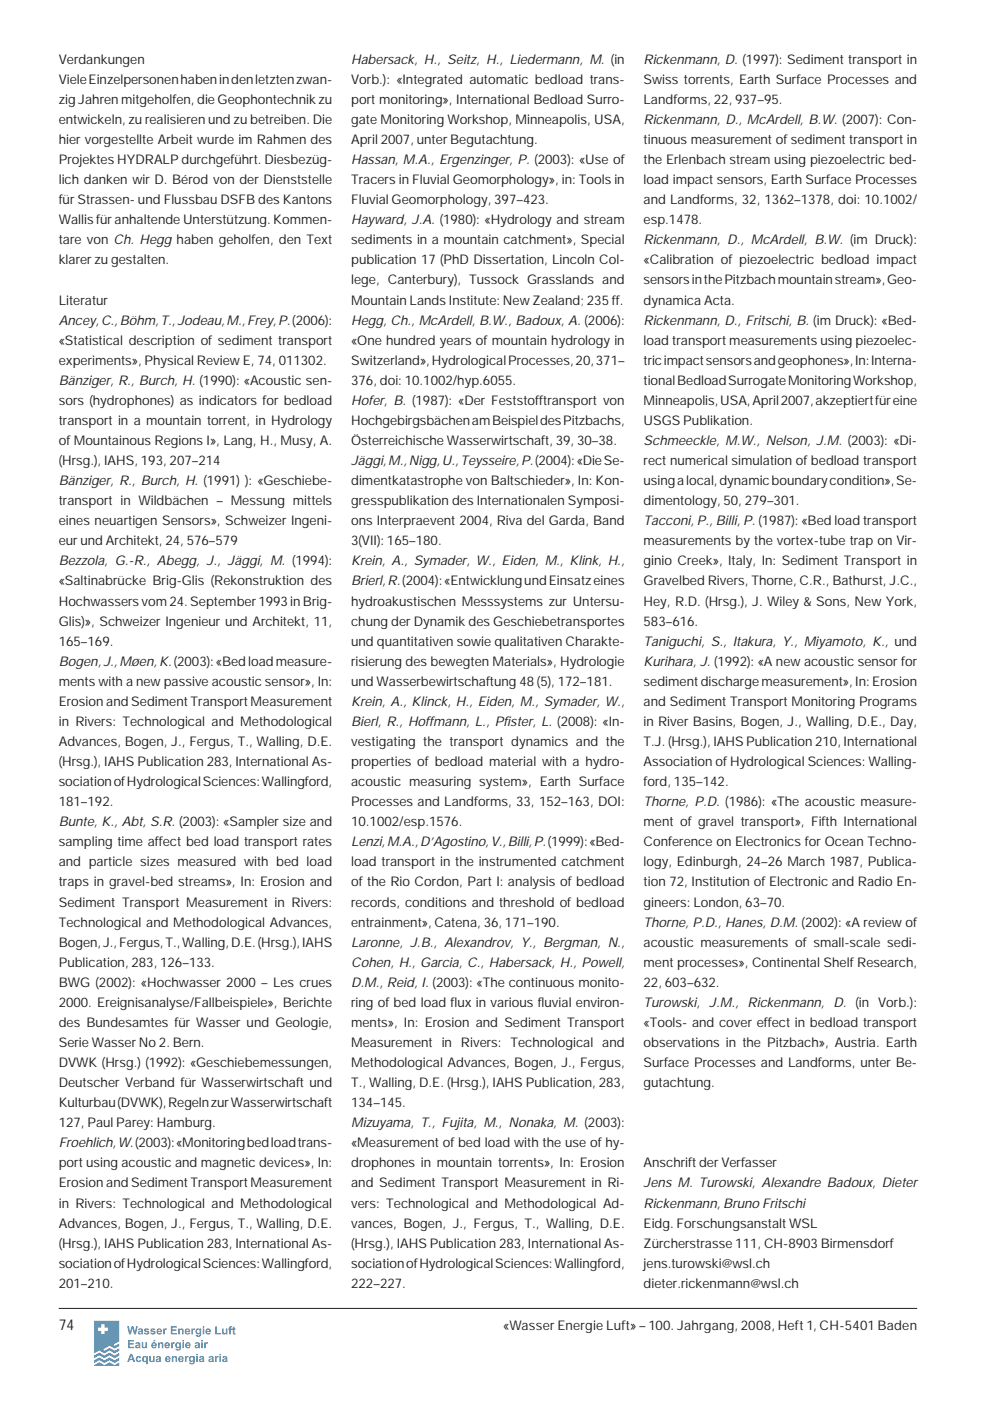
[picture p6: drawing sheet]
<svg xmlns="http://www.w3.org/2000/svg" width="210mm" height="297mm" viewBox="0 0 210 297" stroke-linecap="round" stroke-linejoin="round" font-family="sans-serif">
<defs><g id="words">
<text font-size="3.2" fill="#231f20" x="12.5" y="282">74</text>
<g font-size="2.8" fill="#231f20">
<text x="12.5" y="13.5">Verdankungen</text>
<text x="12.5" y="17.8">Viele Einzelpersonen haben in den letzten zwan-</text>
<text x="74.5" y="13.5">Habersack, H., Seitz, H., Liedermann, M. (in</text>
<text x="74.5" y="17.8">Vorb.): «Integrated automatic bedload trans-</text>
<text x="136.5" y="13.5">Rickenmann, D. (1997): Sediment transport in</text>
<text x="136.5" y="17.8">Swiss torrents, Earth Surface Processes and</text>
<text x="12.5" y="22">zig Jahren mitgeholfen, die Geophontechnik zu</text>
<text x="74.5" y="22">port monitoring», International Bedload Surro-</text>
<text x="136.5" y="22">Landforms, 22, 937–95.</text>
<text x="12.5" y="26.3">entwickeln, zu realisieren und zu betreiben. Die</text>
<text x="74.5" y="26.3">gate Monitoring Workshop, Minneapolis, USA,</text>
<text x="136.5" y="26.3">Rickenmann, D., McArdell, B.W. (2007): Con-</text>
<text x="12.5" y="30.5">hier vorgestellte Arbeit wurde im Rahmen des</text>
<text x="12.5" y="34.8">Projektes HYDRALP durchgeführt. Diesbezüg-</text>
<text x="74.5" y="30.5">April 2007, unter Begutachtung.</text>
<text x="74.5" y="34.8">Hassan, M.A., Ergenzinger, P. (2003): «Use of</text>
<text x="136.5" y="30.5">tinuous measurement of sediment transport in</text>
<text x="136.5" y="34.8">the Erlenbach stream using piezoelectric bed-</text>
<text x="12.5" y="39">lich danken wir D. Bérod von der Dienststelle</text>
<text x="74.5" y="39">Tracers in Fluvial Geomorphology», in: Tools in</text>
<text x="136.5" y="39">load impact sensors, Earth Surface Processes</text>
<text x="12.5" y="43.3">für Strassen- und Flussbau DSFB des Kantons</text>
<text x="12.5" y="47.6">Wallis für anhaltende Unterstützung. Kommen-</text>
<text x="74.5" y="43.3">Fluvial Geomorphology, 397–423.</text>
<text x="74.5" y="47.6">Hayward, J.A. (1980): «Hydrology and stream</text>
<text x="136.5" y="43.3">and Landforms, 32, 1362–1378, doi: 10.1002/</text>
<text x="136.5" y="47.6">esp.1478.</text>
<text x="12.5" y="51.8">tare von Ch. Hegg haben geholfen, den Text</text>
<text x="74.5" y="51.8">sediments in a mountain catchment», Special</text>
<text x="136.5" y="51.8">Rickenmann, D., McArdell, B.W. (im Druck):</text>
<text x="12.5" y="56.1">klarer zu gestalten.</text>
<text x="74.5" y="56.1">publication 17 (PhD Dissertation, Lincoln Col-</text>
<text x="136.5" y="56.1">«Calibration of piezoelectric bedload impact</text>
<text x="12.5" y="64.6">Literatur</text>
<text x="74.5" y="60.3">lege, Canterbury), Tussock Grasslands and</text>
<text x="74.5" y="64.6">Mountain Lands Institute: New Zealand; 235 ff.</text>
<text x="136.5" y="60.3">sensors in the Pitzbach mountain stream», Geo-</text>
<text x="136.5" y="64.6">dynamica Acta.</text>
<text x="12.5" y="68.8">Ancey, C., Böhm, T., Jodeau, M., Frey, P.(2006):</text>
<text x="74.5" y="68.8">Hegg, Ch., McArdell, B.W., Badoux, A. (2006):</text>
<text x="136.5" y="68.8">Rickenmann, D., Fritschi, B. (im Druck): «Bed-</text>
<text x="12.5" y="73.1">«Statistical description of sediment transport</text>
<text x="12.5" y="77.3">experiments», Physical Review E, 74, 011302.</text>
<text x="74.5" y="73.1">«One hundred years of mountain hydrology in</text>
<text x="74.5" y="77.3">Switzerland», Hydrological Processes, 20, 371–</text>
<text x="136.5" y="73.1">load transport measurements using piezoelec-</text>
<text x="136.5" y="77.3">tric impact sensors and geophones», In: Interna-</text>
<text x="12.5" y="81.6">Bänziger, R., Burch, H. (1990): «Acoustic sen-</text>
<text x="74.5" y="81.6">376, doi: 10.1002/hyp.6055.</text>
<text x="136.5" y="81.6">tional Bedload Surrogate Monitoring Workshop,</text>
<text x="12.5" y="85.8">sors (hydrophones) as indicators for bedload</text>
<text x="74.5" y="85.8">Hofer, B. (1987): «Der Feststofftransport von</text>
<text x="136.5" y="85.8">Minneapolis, USA, April 2007, akzeptiert für eine</text>
<text x="12.5" y="90.1">transport in a mountain torrent, in Hydrology</text>
<text x="12.5" y="94.4">of Mountainous Regions I», Lang, H., Musy, A.</text>
<text x="74.5" y="90.1">Hochgebirgsbächen am Beispiel des Pitzbachs,</text>
<text x="74.5" y="94.4">Österreichische Wasserwirtschaft, 39, 30–38.</text>
<text x="136.5" y="90.1">USGS Publikation.</text>
<text x="136.5" y="94.4">Schmeeckle, M.W., Nelson, J.M. (2003): «Di-</text>
<text x="12.5" y="98.6">(Hrsg.), IAHS, 193, 207–214</text>
<text x="74.5" y="98.6">Jäggi, M., Nigg, U., Teysseire, P.(2004): «Die Se-</text>
<text x="136.5" y="98.6">rect numerical simulation of bedload transport</text>
<text x="12.5" y="102.9">Bänziger, R., Burch, H. (1991) ): «Geschiebe-</text>
<text x="12.5" y="107.1">transport in Wildbächen – Messung mittels</text>
<text x="74.5" y="102.9">dimentkatastrophe von Baltschieder», In: Kon-</text>
<text x="74.5" y="107.1">gresspublikation des Internationalen Symposi-</text>
<text x="136.5" y="102.9">using a local, dynamic boundary condition», Se-</text>
<text x="136.5" y="107.1">dimentology, 50, 279–301.</text>
<text x="12.5" y="111.4">eines neuartigen Sensors», Schweizer Ingeni-</text>
<text x="74.5" y="111.4">ons Interpraevent 2004, Riva del Garda, Band</text>
<text x="136.5" y="111.4">Tacconi, P., Billi, P. (1987): «Bed load transport</text>
<text x="12.5" y="115.6">eur und Architekt, 24, 576–579</text>
<text x="12.5" y="119.9">Bezzola, G.-R., Abegg, J., Jäggi, M. (1994):</text>
<text x="74.5" y="115.6">3(VII): 165–180.</text>
<text x="74.5" y="119.9">Krein, A., Symader, W., Eiden, M., Klink, H.,</text>
<text x="136.5" y="115.6">measurements by the vortex-tube trap on Vir-</text>
<text x="136.5" y="119.9">ginio Creek», Italy, In: Sediment Transport in</text>
<text x="12.5" y="124.1">«Saltinabrücke Brig-Glis (Rekonstruktion des</text>
<text x="74.5" y="124.1">Brierl, R.(2004): «Entwicklung und Einsatz eines</text>
<text x="136.5" y="124.1">Gravelbed Rivers, Thorne, C.R., Bathurst, J.C.,</text>
<text x="12.5" y="128.4">Hochwassers vom 24. September 1993 in Brig-</text>
<text x="74.5" y="128.4">hydroakustischen Messsystems zur Untersu-</text>
<text x="136.5" y="128.4">Hey, R.D. (Hrsg.), J. Wiley &amp; Sons, New York,</text>
<text x="12.5" y="132.6">Glis)», Schweizer Ingenieur und Architekt, 11,</text>
<text x="12.5" y="136.9">165–169.</text>
<text x="74.5" y="132.6">chung der Dynamik des Geschiebetransportes</text>
<text x="74.5" y="136.9">und quantitativen sowie qualitativen Charakte-</text>
<text x="136.5" y="132.6">583–616.</text>
<text x="136.5" y="136.9">Taniguchi, S., Itakura, Y., Miyamoto, K., und</text>
<text x="12.5" y="141.2">Bogen, J., Møen, K.(2003): «Bed load measure-</text>
<text x="74.5" y="141.2">risierung des bewegten Materials», Hydrologie</text>
<text x="136.5" y="141.2">Kurihara, J. (1992): «A new acoustic sensor for</text>
<text x="12.5" y="145.4">ments with a new passive acoustic sensor», In:</text>
<text x="12.5" y="149.7">Erosion and Sediment Transport Measurement</text>
<text x="74.5" y="145.4">und Wasserbewirtschaftung 48 (5), 172–181.</text>
<text x="74.5" y="149.7">Krein, A., Klinck, H., Eiden, M., Symader, W.,</text>
<text x="136.5" y="145.4">sediment discharge measurement», In: Erosion</text>
<text x="136.5" y="149.7">and Sediment Transport Monitoring Programs</text>
<text x="12.5" y="153.9">in Rivers: Technological and Methodological</text>
<text x="74.5" y="153.9">Bierl, R., Hoffmann, L., Pfister, L. (2008): «In-</text>
<text x="136.5" y="153.9">in River Basins, Bogen, J., Walling, D.E., Day,</text>
<text x="12.5" y="158.2">Advances, Bogen, J., Fergus, T., Walling, D.E.</text>
<text x="74.5" y="158.2">vestigating the transport dynamics and the</text>
<text x="136.5" y="158.2">T.J. (Hrsg.), IAHS Publication 210, International</text>
<text x="12.5" y="162.4">(Hrsg.), IAHS Publication 283, International As-</text>
<text x="12.5" y="166.7">sociation of Hydrological Sciences: Wallingford,</text>
<text x="74.5" y="162.4">properties of bedload material with a hydro-</text>
<text x="74.5" y="166.7">acoustic measuring system», Earth Surface</text>
<text x="136.5" y="162.4">Association of Hydrological Sciences: Walling-</text>
<text x="136.5" y="166.7">ford, 135–142.</text>
<text x="12.5" y="170.9">181–192.</text>
<text x="74.5" y="170.9">Processes and Landforms, 33, 152–163, DOI:</text>
<text x="136.5" y="170.9">Thorne, P.D. (1986): «The acoustic measure-</text>
<text x="12.5" y="175.2">Bunte, K., Abt, S.R. (2003): «Sampler size and</text>
<text x="12.5" y="179.4">sampling time affect bed load transport rates</text>
<text x="74.5" y="175.2">10.1002/esp.1576.</text>
<text x="74.5" y="179.4">Lenzi, M.A., D’Agostino, V., Billi, P.(1999): «Bed-</text>
<text x="136.5" y="175.2">ment of gravel transport», Fifth International</text>
<text x="136.5" y="179.4">Conference on Electronics for Ocean Techno-</text>
<text x="12.5" y="183.7">and particle sizes measured with bed load</text>
<text x="74.5" y="183.7">load transport in the instrumented catchment</text>
<text x="136.5" y="183.7">logy, Edinburgh, 24–26 March 1987, Publica-</text>
<text x="12.5" y="188">traps in gravel-bed streams», In: Erosion and</text>
<text x="74.5" y="188">of the Rio Cordon, Part I: analysis of bedload</text>
<text x="136.5" y="188">tion 72, Institution of Electronic and Radio En-</text>
<text x="12.5" y="192.2">Sediment Transport Measurement in Rivers:</text>
<text x="12.5" y="196.5">Technological and Methodological Advances,</text>
<text x="74.5" y="192.2">records, conditions and threshold of bedload</text>
<text x="74.5" y="196.5">entrainment», Catena, 36, 171–190.</text>
<text x="136.5" y="192.2">gineers: London, 63–70.</text>
<text x="136.5" y="196.5">Thorne, P.D., Hanes, D.M. (2002): «A review of</text>
<text x="12.5" y="200.7">Bogen, J., Fergus, T., Walling, D.E. (Hrsg.), IAHS</text>
<text x="74.5" y="200.7">Laronne, J.B., Alexandrov, Y., Bergman, N.,</text>
<text x="136.5" y="200.7">acoustic measurements of small-scale sedi-</text>
<text x="12.5" y="205">Publication, 283, 126–133.</text>
<text x="12.5" y="209.2">BWG (2002): «Hochwasser 2000 – Les crues</text>
<text x="74.5" y="205">Cohen, H., Garcia, C., Habersack, H., Powell,</text>
<text x="74.5" y="209.2">D.M., Reid, I. (2003): «The continuous monito-</text>
<text x="136.5" y="205">ment processes», Continental Shelf Research,</text>
<text x="136.5" y="209.2">22, 603–632.</text>
<text x="12.5" y="213.5">2000. Ereignisanalyse/Fallbeispiele», Berichte</text>
<text x="74.5" y="213.5">ring of bed load flux in various fluvial environ-</text>
<text x="136.5" y="213.5">Turowski, J.M., Rickenmann, D. (in Vorb.):</text>
<text x="12.5" y="217.7">des Bundesamtes für Wasser und Geologie,</text>
<text x="12.5" y="222">Serie Wasser No 2. Bern.</text>
<text x="74.5" y="217.7">ments», In: Erosion and Sediment Transport</text>
<text x="74.5" y="222">Measurement in Rivers: Technological and</text>
<text x="136.5" y="217.7">«Tools- and cover effect in bedload transport</text>
<text x="136.5" y="222">observations in the Pitzbach», Austria. Earth</text>
<text x="12.5" y="226.2">DVWK (Hrsg.) (1992): «Geschiebemessungen,</text>
<text x="74.5" y="226.2">Methodological Advances, Bogen, J., Fergus,</text>
<text x="136.5" y="226.2">Surface Processes and Landforms, unter Be-</text>
<text x="12.5" y="230.5">Deutscher Verband für Wasserwirtschaft und</text>
<text x="74.5" y="230.5">T., Walling, D.E. (Hrsg.), IAHS Publication, 283,</text>
<text x="136.5" y="230.5">gutachtung.</text>
<text x="12.5" y="234.8">Kulturbau (DVWK), Regeln zur Wasserwirtschaft</text>
<text x="12.5" y="239">127, Paul Parey: Hamburg.</text>
<text x="74.5" y="234.8">134–145.</text>
<text x="74.5" y="239">Mizuyama, T., Fujita, M., Nonaka, M. (2003):</text>
<text x="12.5" y="243.3">Froehlich, W.(2003): «Monitoring bed load trans-</text>
<text x="74.5" y="243.3">«Measurement of bed load with the use of hy-</text>
<text x="12.5" y="247.5">port using acoustic and magnetic devices», In:</text>
<text x="12.5" y="251.8">Erosion and Sediment Transport Measurement</text>
<text x="74.5" y="247.5">drophones in mountain torrents», In: Erosion</text>
<text x="74.5" y="251.8">and Sediment Transport Measurement in Ri-</text>
<text x="136.5" y="247.5">Anschrift der Verfasser</text>
<text x="136.5" y="251.8">Jens M. Turowski, Alexandre Badoux, Dieter</text>
<text x="12.5" y="256">in Rivers: Technological and Methodological</text>
<text x="74.5" y="256">vers: Technological and Methodological Ad-</text>
<text x="136.5" y="256">Rickenmann, Bruno Fritschi</text>
<text x="12.5" y="260.3">Advances, Bogen, J., Fergus, T., Walling, D.E.</text>
<text x="74.5" y="260.3">vances, Bogen, J., Fergus, T., Walling, D.E.</text>
<text x="136.5" y="260.3">Eidg. Forschungsanstalt WSL</text>
<text x="12.5" y="264.5">(Hrsg.), IAHS Publication 283, International As-</text>
<text x="12.5" y="268.8">sociation of Hydrological Sciences: Wallingford,</text>
<text x="74.5" y="264.5">(Hrsg.), IAHS Publication 283, International As-</text>
<text x="74.5" y="268.8">sociation of Hydrological Sciences: Wallingford,</text>
<text x="136.5" y="264.5">Zürcherstrasse 111, CH-8903 Birmensdorf</text>
<text x="136.5" y="268.8">jens.turowski@wsl.ch</text>
<text x="12.5" y="273">201–210.</text>
<text x="74.5" y="273">222–227.</text>
<text x="136.5" y="273">dieter.rickenmann@wsl.ch</text>
<text x="106.7" y="282">«Wasser Energie Luft» – 100. Jahrgang, 2008, Heft 1, CH-5401 Baden</text>
</g>
</g></defs>
<path d="M12.5 277.4h182" fill="none" stroke="#231f20" stroke-width=".21"/>
<path d="M20 280h5.3v9.6h-5.3z" fill="#fff"/>
<g fill="#3598d4">
<path d="M20 287.4l1.1-.6 1 .6 1.1-.6 1.1 .6 1-.5v.5l-1 .6-1.1-.6-1.1 .6-1-.6-1.1 .6z"/>
<path d="M20 288.4l1.1-.6 1 .6 1.1-.6 1.1 .6 1-.5v.5l-1 .6-1.1-.6-1.1 .6-1-.6-1.1 .6z"/>
<path d="M20 280h5.3v4.4l-1.1 .6v.2l.2 .1 .9-.5a.89 .89 0 0 1-.8 1l-.2 .1-1.1-.6-1.2 .8v.2h.2l1-.5 1.1 .6 1-.5v.5l-1 .5-1.1-.6-1.1 .6-1-.6-1.1 .6z"/>
<path d="M20 289.4l1.1-.6 1 .6 1.1-.6 1.1 .6 1-.5v.7h-5.3z"/>
</g>
<path d="M21.5 280.8h.7v.7h.7v.7h-.7v.7h-.7v-.7h-.7v-.7h.7z" fill="#fff"/>
<g fill="#3598d4">
<path d="M27 281.2h.3l.3 1.2 .3-1.2h.4l.3 1.2 .3-1.2h.3l-.4 1.7h-.4l-.3-1.3-.3 1.3h-.4z"/>
<path d="M30.7 281.8l.6-.1 .3 .3h-.3l-.2-.1-.2 .1a.59 .59 0 0 1 .6 .8l-.4 .1-.4-.1-.2-.2 .3-.1a.24 .24 0 0 0 .3 .2 .24 .24 0 0 0 .2-.2 .56 .56 0 0 1-.6-.7z"/>
<path d="M32 281.8l.6-.1 .4 .3h-.4l-.2-.1-.2 .1a.59 .59 0 0 1 .7 .8l-.5 .1-.4-.1-.2-.2 .4-.1a.24 .24 0 0 0 .2 .2 .24 .24 0 0 0 .2-.2 .56 .56 0 0 1-.6-.7z"/>
<path d="M34.6 281.7h.3v.1l.2-.1h.3l-.1 .3h-.3l-.1 .9h-.3z"/>
<path d="M36.2 281.2h1.3v.3h-.9v.4h.8v.3h-.8v.4h.9v.3h-1.3z"/>
<path d="M37.8 281.7h.3v.2a.44 .44 0 0 1 .5-.2 .44 .44 0 0 1 .3 .4v.8h-.3v-.8a.23 .23 0 0 0-.3-.2 .23 .23 0 0 0-.2 .3v.7h-.3z"/>
<path d="M40.6 281.7h.3v.1l.2-.1h.3l-.1 .3h-.3l-.1 .9h-.3z"/>
<path d="M45.7 281.2h.3v1.4h.9v.3h-1.2z"/>
<path d="M47.1 281.7h.3v.8a.24 .24 0 0 0 .3 .2 .24 .24 0 0 0 .2-.3v-.7h.3v1.2h-.3v-.2a.44 .44 0 0 1-.5 .2 .44 .44 0 0 1-.3-.4z"/>
<path d="M48.7 281.3l.6-.1-.1 .2-.3 .1v.2h.3v.2h-.3v1h-.3v-1h-.2z"/>
<path d="M49.4 281.4l.3-.2v.5h.2v.2h-.2v.7h.2l.1 .3a.37 .37 0 0 1-.5 0 .37 .37 0 0 1-.1-.4v-.6h-.2z"/>
<path d="M27.1 284.1h1.3v.3h-.9v.4h.8v.3h-.8v.5h.9v.2h-1.3z"/>
<path d="M30 284.6h.4v.8a.24 .24 0 0 0 .2 .2 .24 .24 0 0 0 .2-.3l.1-.7h.3v1.2h-.3v-.1a.44 .44 0 0 1-.5 .2 .44 .44 0 0 1-.4-.5z"/>
<path d="M33.5 284.6h.3v.2a.44 .44 0 0 1 .5-.2 .44 .44 0 0 1 .3 .5v.7h-.3v-.8a.23 .23 0 0 0-.3-.2 .23 .23 0 0 0-.2 .3v.7h-.3z"/>
<path d="M36.3 284.6h.3v.2l.2-.2h.3l-.1 .3-.3 .1-.1 .8h-.3z"/>
<path d="M43.3 284.6h.3v.2l.2-.2h.3l-.1 .3-.3 .1v.8h-.4z"/>
<path d="M29 287.7l.6-.2 .3 .4-.3 .1-.1-.2a.35 .35 0 0 0-.4 .4 .35 .35 0 0 0 .5 .2v-.1l.4 .1a.63 .63 0 0 1-1 .3 .63 .63 0 0 1 0-1z"/>
<path d="M31.6 287.5h.4v.8a.24 .24 0 0 0 .2 .3 .24 .24 0 0 0 .2-.3v-.8h.4v1.3h-.3v-.2a.44 .44 0 0 1-.6 .2 .44 .44 0 0 1-.3-.5z"/>
<path d="M36.4 287.5h.3v.2a.44 .44 0 0 1 .6-.2 .44 .44 0 0 1 .3 .5v.8h-.4v-.8a.23 .23 0 0 0-.2-.2 .23 .23 0 0 0-.2 .2v.8h-.4z"/>
<path d="M39.2 287.5h.3v.2l.2-.2 .3 .1-.1 .3h-.3l-.1 .9h-.3z"/>
<path d="M45.6 287.5h.3v.2l.2-.2 .3 .1-.1 .3h-.3l-.1 .9h-.3z"/>
<path d="M29.4 281.7a.52 .52 0 0 1 .6-.1 .52 .52 0 0 1 .3 .5l.1 .8h-.3l-.1-.1a.41 .41 0 0 1-.7 0 .41 .41 0 0 1 .4-.6l.3-.1a.22 .22 0 0 0-.2-.2 .22 .22 0 0 0-.3 .2l-.3-.1zM29.6 282.4a.2 .2 0 0 0 .1 .3 .2 .2 0 0 0 .3-.1 .2 .2 0 0 0-.1-.3z"/>
<path d="M33.4 281.8a.59 .59 0 0 1 .7-.1 .59 .59 0 0 1 .2 .7h-.8a.25 .25 0 0 0 .2 .3 .25 .25 0 0 0 .3-.2l.3 .1a.63 .63 0 0 1-.9 .2 .63 .63 0 0 1 0-1zM33.6 282l-.1 .2h.5l-.1-.3z"/>
<path d="M39.3 281.8a.59 .59 0 0 1 .7-.1 .59 .59 0 0 1 .3 .7h-.8a.25 .25 0 0 0 .2 .3 .25 .25 0 0 0 .3-.2l.3 .1a.63 .63 0 0 1-1 .2 .63 .63 0 0 1 0-1zM39.6 282l-.1 .2h.5l-.1-.3z"/>
<path d="M41.6 281.8l.4-.2 .4 .2v-.1h.3v1.1a.6 .6 0 0 1-.5 .6 .6 .6 0 0 1-.7-.4l.4 .1a.26 .26 0 0 0 .3 .1 .26 .26 0 0 0 .1-.3v-.2a.58 .58 0 0 1-.8-.1 .58 .58 0 0 1 .1-.8zM41.9 282a.35 .35 0 0 0-.1 .5 .35 .35 0 0 0 .5 .1 .35 .35 0 0 0 0-.5 .35 .35 0 0 0-.4-.1z"/>
<path d="M43 281.2h.3v.3h-.3zM43 281.7h.3v1.2h-.3z"/>
<path d="M43.7 281.8a.59 .59 0 0 1 .7-.1 .59 .59 0 0 1 .3 .7h-.8a.25 .25 0 0 0 .2 .3 .25 .25 0 0 0 .3-.2l.3 .1a.63 .63 0 0 1-1 .2 .63 .63 0 0 1 0-1zM44 282l-.1 .2h.5l-.2-.3z"/>
<path d="M28.8 284.7a.52 .52 0 0 1 .6-.1 .52 .52 0 0 1 .3 .5l.1 .7h-.3l-.1-.1a.41 .41 0 0 1-.7 0 .41 .41 0 0 1 .4-.6l.3-.1a.22 .22 0 0 0-.2-.2 .22 .22 0 0 0-.2 .2l-.3-.1zM29 285.4a.2 .2 0 0 0 .1 .2 .2 .2 0 0 0 .3-.1 .2 .2 0 0 0-.1-.2z"/>
<path d="M32.2 284.7a.59 .59 0 0 1 .8 0 .59 .59 0 0 1 .2 .6h-.8a.25 .25 0 0 0 .2 .3 .25 .25 0 0 0 .3-.1h.3a.63 .63 0 0 1-.9 .2 .63 .63 0 0 1-.1-1zM32.5 284.9l-.1 .2h.5l-.1-.3zM32.7 284.1h.3l-.3 .3h-.2z"/>
<path d="M35 284.7a.59 .59 0 0 1 .8 0 .59 .59 0 0 1 .2 .6h-.8a.25 .25 0 0 0 .2 .3 .25 .25 0 0 0 .3-.1h.3a.63 .63 0 0 1-.9 .2 .63 .63 0 0 1-.1-1zM35.3 284.9l-.1 .2h.5l-.1-.3z"/>
<path d="M37.3 284.7l.4-.1 .4 .2v-.2h.3v1.1a.6 .6 0 0 1-.5 .7 .6 .6 0 0 1-.7-.5l.4 .2a.26 .26 0 0 0 .3 0 .26 .26 0 0 0 .1-.3v-.2a.58 .58 0 0 1-.8 0 .58 .58 0 0 1 .1-.9zM37.6 284.9v.6a.32 .32 0 0 0 .4-.3 .32 .32 0 0 0-.4-.3z"/>
<path d="M38.7 284.1h.3v.3h-.3zM38.7 284.6h.3v1.2h-.3z"/>
<path d="M39.4 284.7a.59 .59 0 0 1 .7 0 .59 .59 0 0 1 .3 .6h-.8a.25 .25 0 0 0 .2 .3 .25 .25 0 0 0 .3-.1h.3a.63 .63 0 0 1-1 .2 .63 .63 0 0 1 0-1zM39.7 284.9l-.1 .2h.5l-.2-.3z"/>
<path d="M41.5 284.7a.52 .52 0 0 1 .5-.1 .52 .52 0 0 1 .4 .5v.7h-.3v-.1a.41 .41 0 0 1-.8 0 .41 .41 0 0 1 .4-.6l.3-.1a.22 .22 0 0 0-.2-.2 .22 .22 0 0 0-.2 .2l-.3-.1zM41.6 285.4a.2 .2 0 0 0 .1 .2 .2 .2 0 0 0 .3-.1 .2 .2 0 0 0-.1-.2z"/>
<path d="M42.7 284.1h.3v.3h-.3zM42.7 284.6h.3v1.2h-.3z"/>
<path d="M27.6 287.1h.4l.7 1.7h-.4l-.1-.4h-.7l-.2 .4h-.3zM27.8 287.5l-.2 .6h.5z"/>
<path d="M30.3 287.7l.4-.2 .3 .2v-.2h.3v1.7h-.3v-.6a.6 .6 0 0 1-.8-.1 .6 .6 0 0 1 .1-.8zM30.5 287.9v.6a.33 .33 0 0 0 .5-.3 .33 .33 0 0 0-.5-.3z"/>
<path d="M33.2 287.6a.52 .52 0 0 1 .6-.1 .52 .52 0 0 1 .3 .5l.1 .8h-.3l-.1-.2a.41 .41 0 0 1-.7 .1 .41 .41 0 0 1 .4-.7h.3a.22 .22 0 0 0-.2-.3 .22 .22 0 0 0-.3 .2h-.2zM33.4 288.3a.2 .2 0 0 0 .1 .2 .2 .2 0 0 0 .3 0 .2 .2 0 0 0-.1-.3z"/>
<path d="M35.2 287.7a.59 .59 0 0 1 .7-.1 .59 .59 0 0 1 .3 .6h-.9a.25 .25 0 0 0 .2 .4 .25 .25 0 0 0 .3-.2h.3a.63 .63 0 0 1-.9 .3 .63 .63 0 0 1 0-1zM35.4 287.8l-.1 .2h.5l-.1-.2z"/>
<path d="M38 287.7a.59 .59 0 0 1 .7-.1 .59 .59 0 0 1 .3 .6h-.9a.25 .25 0 0 0 .2 .4 .25 .25 0 0 0 .3-.2h.3a.63 .63 0 0 1-.9 .3 .63 .63 0 0 1 0-1zM38.2 287.8l-.1 .2h.5l-.1-.2z"/>
<path d="M40.2 287.7l.4-.2 .4 .2v-.2h.3v1.1a.6 .6 0 0 1-.5 .7 .6 .6 0 0 1-.7-.4l.4 .1a.26 .26 0 0 0 .3 0 .26 .26 0 0 0 .2-.2v-.2a.58 .58 0 0 1-.9-.1 .58 .58 0 0 1 .1-.8zM40.5 287.8v.6a.32 .32 0 0 0 .5-.3 .32 .32 0 0 0-.5-.3z"/>
<path d="M41.6 287.1h.3v.3h-.3zM41.6 287.5h.3v1.3h-.3z"/>
<path d="M42.4 287.6a.52 .52 0 0 1 .6-.1 .52 .52 0 0 1 .3 .5l.1 .8h-.4v-.2a.41 .41 0 0 1-.8 .1 .41 .41 0 0 1 .4-.7h.4a.22 .22 0 0 0-.2-.3 .22 .22 0 0 0-.3 .2h-.3zM42.6 288.3a.2 .2 0 0 0 .1 .2 .2 .2 0 0 0 .2 0 .2 .2 0 0 0 0-.3z"/>
<path d="M44.4 287.6a.52 .52 0 0 1 .6-.1 .52 .52 0 0 1 .3 .5v.8h-.3v-.2a.41 .41 0 0 1-.8 .1 .41 .41 0 0 1 .4-.7h.3a.22 .22 0 0 0-.1-.3 .22 .22 0 0 0-.3 .2h-.3zM44.6 288.3a.2 .2 0 0 0 .1 .2 .2 .2 0 0 0 .2 0 .2 .2 0 0 0 0-.3z"/>
<path d="M46.5 287.1h.4v.3h-.4zM46.5 287.5h.4v1.3h-.4z"/>
<path d="M47.3 287.6a.52 .52 0 0 1 .6-.1 .52 .52 0 0 1 .3 .5l.1 .8h-.4v-.2a.41 .41 0 0 1-.7 .1 .41 .41 0 0 1 .4-.7h.3a.22 .22 0 0 0-.2-.3 .22 .22 0 0 0-.3 .2h-.3zM47.5 288.3a.2 .2 0 0 0 .1 .2 .2 .2 0 0 0 .2 0 .2 .2 0 0 0 0-.3z"/>
</g>
<use href="#words"/>
</svg>
